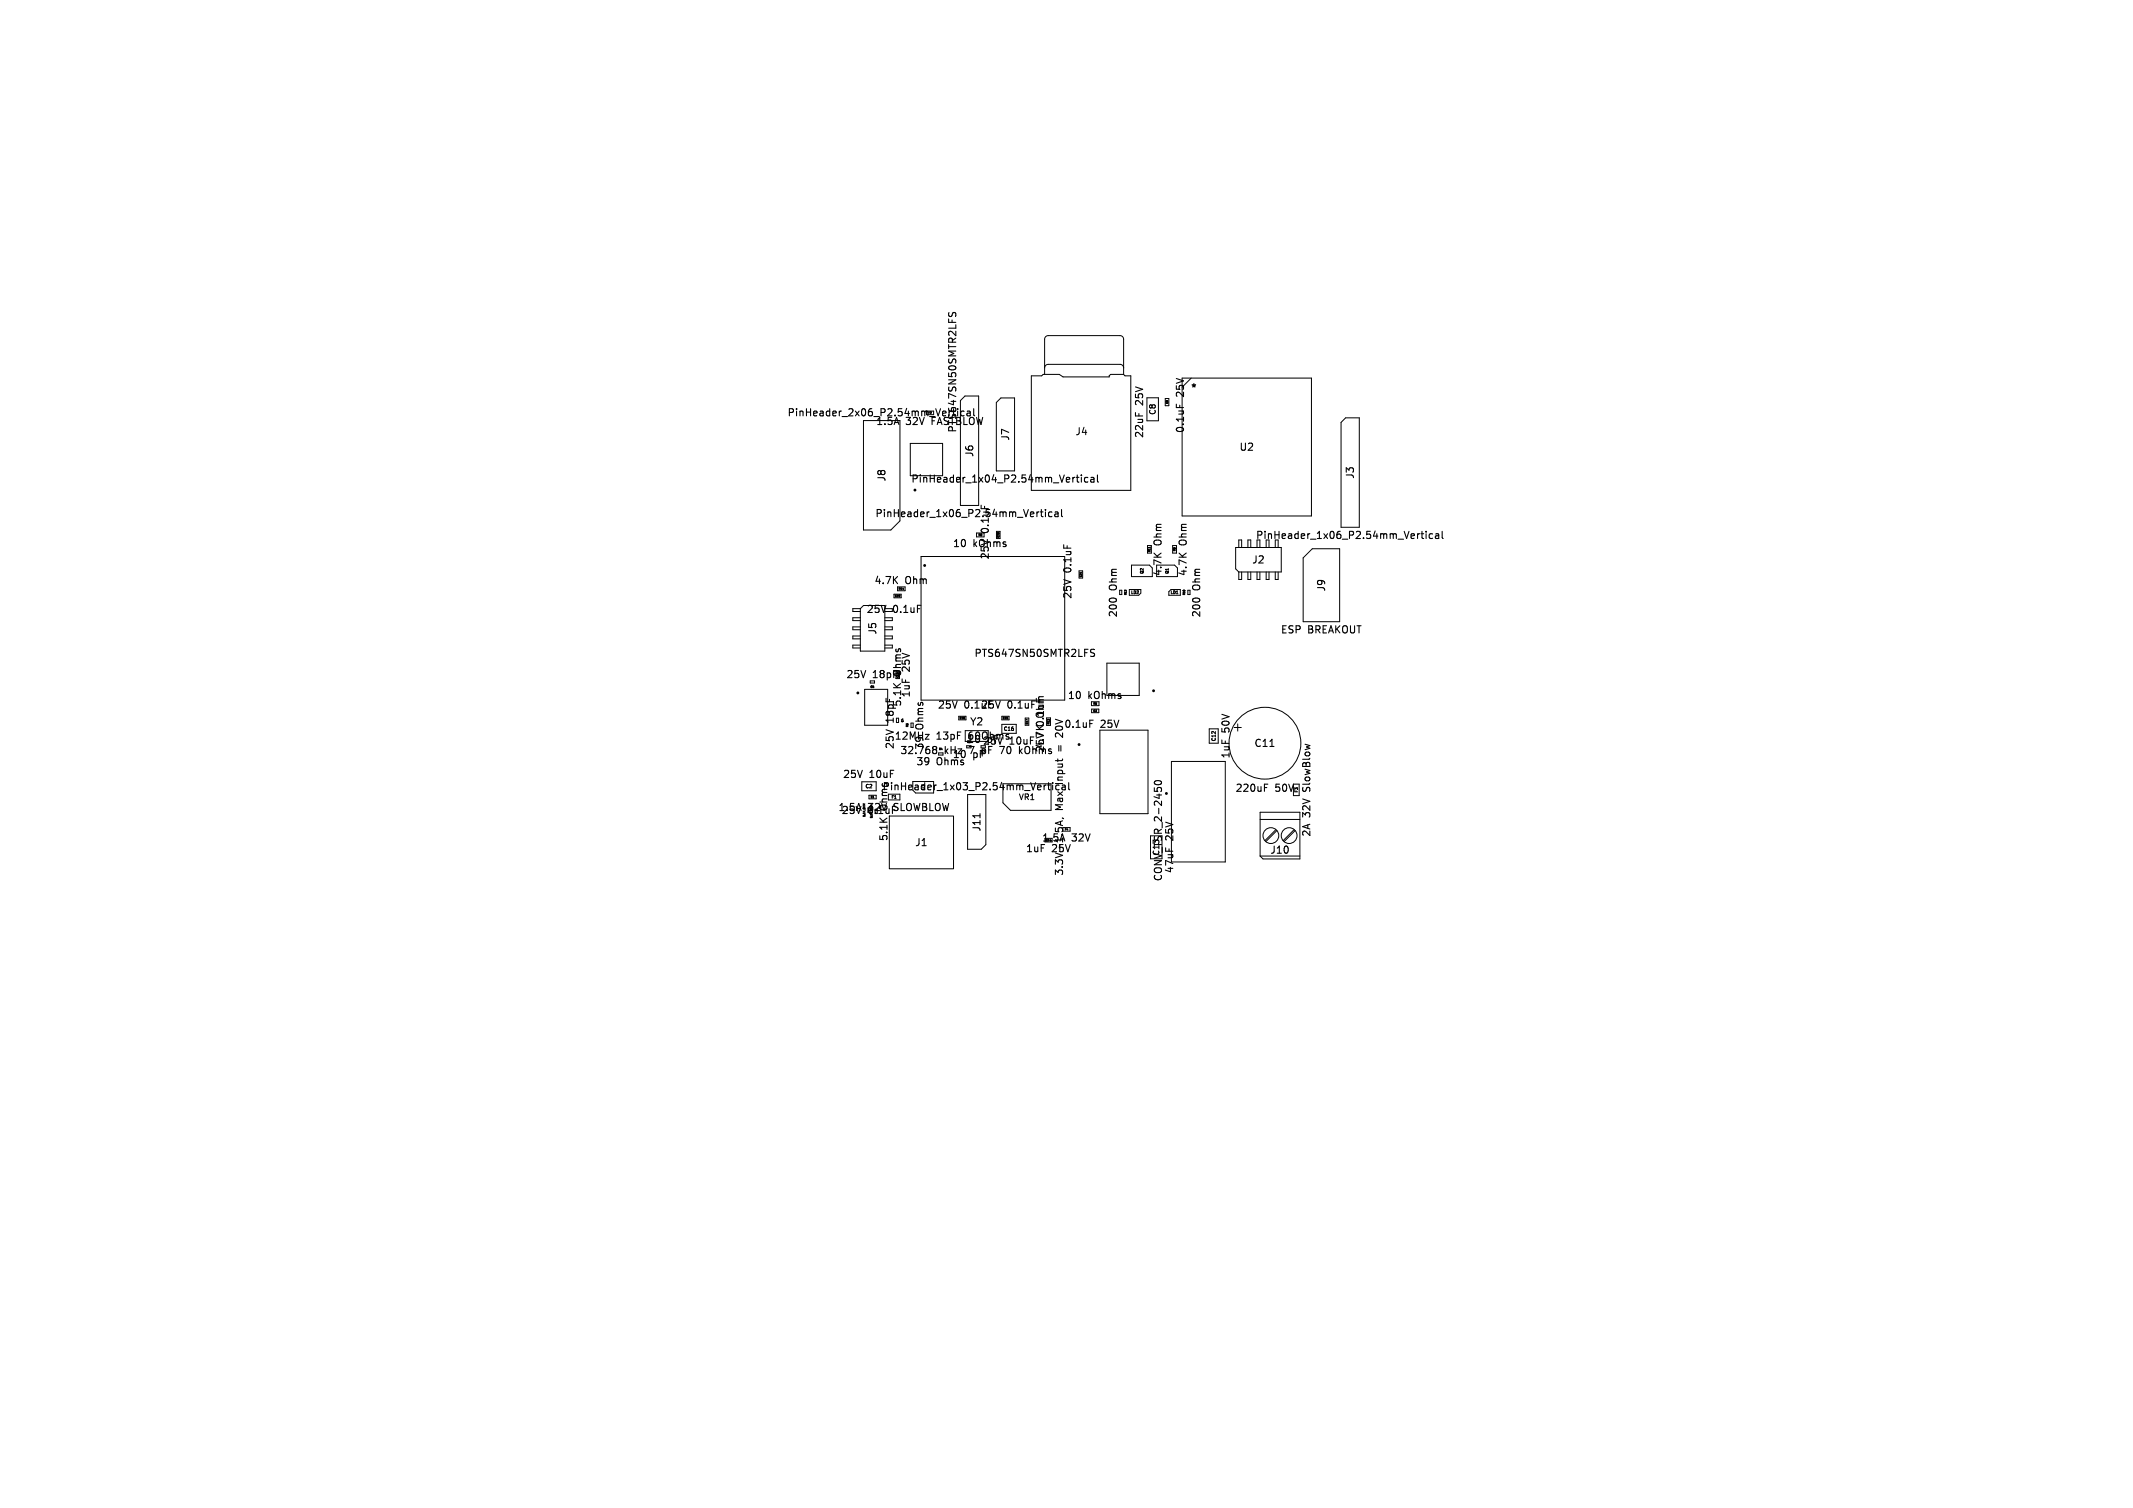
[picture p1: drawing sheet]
<svg xmlns="http://www.w3.org/2000/svg" width="297mm" height="210mm" viewBox="0 0 297 210" stroke-linecap="round" stroke-linejoin="round" font-family="sans-serif">
<defs><g id="words">
<g font-size="1.4">
<text x="109.5" y="58.2">PinHeader_2x06_P2.54mm_Vertical</text>
<text x="121.9" y="59.4">1.5A</text>
<text x="126.1" y="59.4">32V</text>
<text x="129.9" y="59.4">FASTBLOW</text>
<text x="159.4" y="56.4" transform="rotate(-90 159.4 56.4)">25V</text>
<text x="165.1" y="55.3" transform="rotate(-90 165.1 55.3)">25V</text>
<text x="165.7" y="54.7">*</text>
<text x="133.4" y="60.4" transform="rotate(-90 133.4 60.4)">PTS647SN50SMTR2LFS</text>
<text x="135.7" y="63.8" transform="rotate(-90 135.7 63.8)">J6</text>
<text x="140.7" y="61.5" transform="rotate(-90 140.7 61.5)">J7</text>
<text x="149.7" y="60.7">J4</text>
<text x="159.4" y="61.1" transform="rotate(-90 159.4 61.1)">22uF</text>
<text x="165.1" y="60.4" transform="rotate(-90 165.1 60.4)">0.1uF</text>
<text x="172.5" y="63">U2</text>
<text x="123.5" y="67.2" transform="rotate(-90 123.5 67.2)">J8</text>
<text x="126.8" y="67.4">PinHeader_1x04_P2.54mm_Vertical</text>
<text x="188.7" y="66.8" transform="rotate(-90 188.7 66.8)">J3</text>
<text x="121.8" y="72.2">PinHeader_1x06_P2.54mm_Vertical</text>
<text x="132.6" y="76.4">10</text>
<text x="135.5" y="76.4">kOhms</text>
<text x="137.9" y="74.2" transform="rotate(-90 137.9 74.2)">0.1uF</text>
<text x="161.9" y="75.9" transform="rotate(-90 161.9 75.9)">Ohm</text>
<text x="165.4" y="75.9" transform="rotate(-90 165.4 75.9)">Ohm</text>
<text x="174.8" y="75.3">PinHeader_1x06_P2.54mm_Vertical</text>
<text x="121.7" y="81.6">4.7K</text>
<text x="126.1" y="81.6">Ohm</text>
<text x="137.9" y="78" transform="rotate(-90 137.9 78)">25V</text>
<text x="149.4" y="83.5" transform="rotate(-90 149.4 83.5)">25V</text>
<text x="149.4" y="79.7" transform="rotate(-90 149.4 79.7)">0.1uF</text>
<text x="155.7" y="82.2" transform="rotate(-90 155.7 82.2)">Ohm</text>
<text x="161.9" y="80.3" transform="rotate(-90 161.9 80.3)">4.7K</text>
<text x="165.4" y="80.3" transform="rotate(-90 165.4 80.3)">4.7K</text>
<text x="167.3" y="82.2" transform="rotate(-90 167.3 82.2)">Ohm</text>
<text x="174.2" y="78.7">J2</text>
<text x="184.7" y="82.5" transform="rotate(-90 184.7 82.5)">J9</text>
<text x="120.6" y="85.6">25V</text>
<text x="122.2" y="88.5" transform="rotate(-90 122.2 88.5)">J5</text>
<text x="124.3" y="85.6">0.1uF</text>
<text x="155.7" y="86.1" transform="rotate(-90 155.7 86.1)">200</text>
<text x="167.3" y="86.1" transform="rotate(-90 167.3 86.1)">200</text>
<text x="178.3" y="88.4">ESP</text>
<text x="182.1" y="88.4">BREAKOUT</text>
<text x="117.7" y="94.6">25V</text>
<text x="121.5" y="94.6">18pF</text>
<text x="125.7" y="94.1" transform="rotate(-90 125.7 94.1)">Ohms</text>
<text x="126.9" y="93.5" transform="rotate(-90 126.9 93.5)">25V</text>
<text x="135.6" y="91.7">PTS647SN50SMTR2LFS</text>
<text x="124.6" y="100.6" transform="rotate(-90 124.6 100.6)">18pF</text>
<text x="125.7" y="98.5" transform="rotate(-90 125.7 98.5)">5.1K</text>
<text x="126.9" y="97.2" transform="rotate(-90 126.9 97.2)">1uF</text>
<text x="128.8" y="101.6" transform="rotate(-90 128.8 101.6)">Ohms</text>
<text x="130.5" y="98.9">25V</text>
<text x="134.3" y="98.9">0.1uF</text>
<text x="135" y="101.2">Y2</text>
<text x="136.5" y="98.9">25V</text>
<text x="140.3" y="98.9">0.1uF</text>
<text x="145.6" y="99.9" transform="rotate(-90 145.6 99.9)">Ohm</text>
<text x="148.1" y="101.6">0.1uF</text>
<text x="148.2" y="102" transform="rotate(-90 148.2 102)">20V</text>
<text x="148.6" y="97.6">10</text>
<text x="151.5" y="97.6">kOhms</text>
<text x="153.2" y="101.6">25V</text>
<text x="124.5" y="103.2">12MHz</text>
<text x="124.6" y="104.4" transform="rotate(-90 124.6 104.4)">25V</text>
<text x="125.3" y="105.2">32.768</text>
<text x="127.5" y="106.8">39</text>
<text x="128.8" y="104.5" transform="rotate(-90 128.8 104.5)">39</text>
<text x="130.4" y="103.2">13pF</text>
<text x="130.4" y="106.8">Ohms</text>
<text x="131.5" y="105.2">kHz</text>
<text x="132.6" y="105.8">10</text>
<text x="134.6" y="103.7">10</text>
<text x="135.1" y="103.2">60Ohms</text>
<text x="135.2" y="105.2">7</text>
<text x="135.5" y="105.8">pF</text>
<text x="136.8" y="103.9">25V</text>
<text x="137.1" y="105.2">pF</text>
<text x="137.5" y="103.7">pF</text>
<text x="139.9" y="105.2">70</text>
<text x="140.6" y="103.9">10uF</text>
<text x="142.8" y="105.2">kOhms</text>
<text x="145.6" y="104.3" transform="rotate(-90 145.6 104.3)">4.7K 0.1uF</text>
<text x="145.6" y="104.9" transform="rotate(-90 145.6 104.9)">25V</text>
<text x="148.2" y="104.2" transform="rotate(-90 148.2 104.2)">=</text>
<text x="171.4" y="105.7" transform="rotate(-90 171.4 105.7)">1uF</text>
<text x="171.4" y="102" transform="rotate(-90 171.4 102)">50V</text>
<text x="174.6" y="104.2">C11</text>
<text x="116.6" y="113.2">1.5A</text>
<text x="117.1" y="113.6">25V</text>
<text x="117.3" y="108.5">25V</text>
<text x="120.9" y="113.6">0.1uF</text>
<text x="120.9" y="113.2">32V</text>
<text x="121.1" y="108.5">10uF</text>
<text x="122.8" y="110.3">PinHeader_1x03_P2.54mm_Vertical</text>
<text x="123.8" y="112.9" transform="rotate(-90 123.8 112.9)">Ohms</text>
<text x="124.7" y="113.2">SLOWBLOW</text>
<text x="148.2" y="112.9" transform="rotate(-90 148.2 112.9)">Max</text>
<text x="148.2" y="109" transform="rotate(-90 148.2 109)">Input</text>
<text x="171.9" y="110.5">220uF</text>
<text x="177.6" y="110.5">50V</text>
<text x="182.7" y="113.8" transform="rotate(-90 182.7 113.8)">32V</text>
<text x="182.7" y="110" transform="rotate(-90 182.7 110)">SlowBlow</text>
<text x="123.8" y="117.2" transform="rotate(-90 123.8 117.2)">5.1K</text>
<text x="127.3" y="118">J1</text>
<text x="136.7" y="115.9" transform="rotate(-90 136.7 115.9)">J11</text>
<text x="142.8" y="118.9">1uF</text>
<text x="145" y="117.4">1.5A</text>
<text x="146.5" y="118.9">25V</text>
<text x="149.2" y="117.4">32V</text>
<text x="163.6" y="117" transform="rotate(-90 163.6 117)">25V</text>
<text x="176.8" y="119.1">J10</text>
<text x="182.7" y="116.6" transform="rotate(-90 182.7 116.6)">2A</text>
<text x="148.2" y="122.1" transform="rotate(-90 148.2 122.1)">3.3V-1.5A,</text>
<text x="162" y="122.8" transform="rotate(-90 162 122.8)">CONV_TSR_2-2450</text>
<text x="163.6" y="121.7" transform="rotate(-90 163.6 121.7)">47uF</text>
</g>
<g font-size="1.1">
<text x="161.1" y="57.9" transform="rotate(-90 161.1 57.9)">C8</text>
<text x="141.8" y="111.6">VR1</text>
<text x="161.6" y="119.3" transform="rotate(-90 161.6 119.3)">C13</text>
</g>
<g font-size=".7">
<text x="139.7" y="101.9">C16</text>
<text x="169.4" y="103.3" transform="rotate(-90 169.4 103.3)">C12</text>
<text x="120.4" y="109.9">C2</text>
</g>
<g font-size=".6">
<text x="157.4" y="82.8">LD2</text>
<text x="159.3" y="80" transform="rotate(-90 159.3 80)">Q2</text>
<text x="162.8" y="80" transform="rotate(-90 162.8 80)">Q1</text>
<text x="162.9" y="82.8">LD1</text>
<text x="124.1" y="111.3">F1</text>
<text x="128.8" y="110.1" transform="rotate(-90 128.8 110.1)">U3</text>
<text x="180.8" y="110.4" transform="rotate(-90 180.8 110.4)">F3</text>
</g>
<g font-size=".4">
<text x="136.2" y="74.7">R8</text>
<text x="160.2" y="76.9" transform="rotate(-90 160.2 76.9)">R11</text>
<text x="163.7" y="76.8" transform="rotate(-90 163.7 76.8)">R9</text>
<text x="125.1" y="82.2">R14</text>
<text x="146.2" y="100.9" transform="rotate(-90 146.2 100.9)">R13</text>
<text x="152.2" y="98.2">R5</text>
</g>
<g font-size=".3">
<text x="129.2" y="57.7">F2</text>
<text x="162.7" y="56.3" transform="rotate(-90 162.7 56.3)">C9</text>
<text x="139.2" y="74.9" transform="rotate(-90 139.2 74.9)">C20</text>
<text x="124.6" y="83.2">C19</text>
<text x="150.7" y="80.4" transform="rotate(-90 150.7 80.4)">C21</text>
<text x="156.9" y="82.9" transform="rotate(-90 156.9 82.9)">R12</text>
<text x="165.1" y="82.9" transform="rotate(-90 165.1 82.9)">R10</text>
<text x="121.2" y="95.8">C5</text>
<text x="125.2" y="94.4" transform="rotate(-90 125.2 94.4)">C10</text>
<text x="125.8" y="100.6" transform="rotate(-90 125.8 100.6)">C4</text>
<text x="126.5" y="101.3" transform="rotate(-90 126.5 101.3)">R3</text>
<text x="133.6" y="100.2">C18</text>
<text x="139.6" y="100.2">C15</text>
<text x="143.2" y="100.9" transform="rotate(-90 143.2 100.9)">C17</text>
<text x="152.2" y="99.2">C3</text>
<text x="130.7" y="104.5">R4</text>
<text x="134.6" y="103.5">C6</text>
<text x="136.6" y="104.9">C7</text>
<text x="120.5" y="113.8" transform="rotate(-90 120.5 113.8)">5.1K_OHM</text>
<text x="121.2" y="111.2">C1</text>
<text x="121.5" y="114" transform="rotate(-90 121.5 114)">5.1K_OHM</text>
<text x="145.6" y="117.2">C14</text>
<text x="148.2" y="115.7">F4</text>
</g>
</g></defs>
<g fill="none" stroke="#000" stroke-width=".14">
<path d="M120.2 58.6h5.1v13.9l-1.3 1.3h-3.8zM133.7 55.8l.7-.6h1.9v15.2h-2.6zM138.7 56.1l.7-.7h1.9v10.2h-2.6zM143.6 52.3h1.4l.2-.2h2.3l.5 .4h6.4v-.2l.2-.2h1.8l.2 .2h.9v16h-13.9zM145.5 51.2a.5 .5 0 0 1 .5-.5h10a.5 .5 0 0 1 .5 .5M145.5 52.1v-4.9a.5 .5 0 0 1 .5-.5h10a.5 .5 0 0 1 .5 .5v4.9M159.7 55.4h1.6v3.2h-1.6zM162.2 55.5h.6v1h-.6zM164.6 52.7h18v19.2h-18zM165.9 52.7l-1.3 1.2M186.7 58.8l.7-.6h1.9v15.2h-2.6zM126.7 61.8h4.5v4.5h-4.5z"/>
<path d="M128.2 77.5h20v20h-20zM136 74.2h1v.6h-1zM138.7 75v-1h.6v1M150.2 79.5h.5v1h-.5zM150.6 79.7v.1M157.5 78.7h2.6l.4 .4v1.2h-3zM159.8 76h.5v1h-.5zM160.2 76.2v.1M161 78.7h2.6l.3 .4v1.2h-2.9M163.3 76h.5v1h-.5zM172.1 76.2h6.3v3.5h-5.9l-.4-.5zM172.5 76.2v-1h.4v1"/>
<path d="M172.5 79.7v1h.4v-1M173.8 76.2v-1h.4v1M173.8 79.7v1h.4v-1M175 79.7v1h.4v-1M175 75.2v1M175.4 75.2v1M176.3 79.7v1h.4v-1M176.3 75.2v1M176.7 75.2v1M177.6 79.7v1h.4v-1M177.6 75.2v1M178 75.2v1"/>
<path d="M182.7 76.4h3.8v10.2h-5v-8.9zM119.8 84.8h-1.1v.4h1.1M119.8 86h-1.1v.4h1.1M119.8 87.3h-1.1v.4h1.1M119.8 88.6h-1.1v.4h1.1M119.8 89.8h-1.1v.4h1.1M120.2 84.3h3v6.4h-3.4v-5.9zM120.4 96h3.2v5h-3.2zM121.8 94.8h-.6v.3h.6M123.2 85.2h1.1M123.2 86h1.1v.4h-1.1M123.2 87.3h1.1v.4h-1.1"/>
<path d="M123.2 88.6h1.1v.4h-1.1M123.2 89.8h1.1v.4h-1.1M123.2 84.8h1.1M124.5 82.8h1v.5h-1zM125 81.7h1v.6h-1zM133.5 99.8h1v.5h-1zM139.5 99.8h1v.5h-1zM145.7 100h.6v1h-.6M152 97.7v.6h1v-.6M152 98.8h1v.5h-1zM154.1 92.4h4.5v4.5h-4.5zM155.9 82.2v.6h.3v-.6"/>
<path d="M157.2 82.1h1.6v.5l-.2 .3h-1.4zM163 82.1h1.3v.8h-1.5v-.5zM165.4 82.2h.3v.6h-.3zM120 108.9h2v1.2h-2zM120.4 112h-.2h.2M121 110.8h1v.5h-1zM123.8 113.6h9v7.4h-9zM125.3 110.6v.8h-1.6M126.8 100.7h.3v.6h-.3zM127.1 108.8h2.9M127.5 110.4h2.5M131.3 104.9h-.6v.3h.6"/>
<path d="M134.7 110.7h2.6v6.9l-.7 .7h-1.9zM137.6 101.8h-3.2v1.5h3.2M139.5 100.9h2v1.2h-2zM139.7 109.2h6.6v3.7h-5.6l-1-1.1zM142.8 100h.4v1h-.4zM148 115.3h1v.5h-1M153.2 101.7h6.6v11.6h-6.6zM160.2 116.4h1.6v3.2h-1.6zM163.1 106h7.5v14h-7.5zM168.4 101.5h1.2v2h-1.2zM171.8 101.3h1M172.3 100.8v1"/>
<path d="M175.5 113.1h5.5v6.5h-5.1l-.4-.4zM175.5 114.1h5.5M175.5 119.2h5.5M177.7 115.5l-1.6 1.6M177.8 115.7l-1.5 1.5M180.1 109.2h.8v1.6h-.8M180.2 115.5l-1.5 1.6M180.3 115.7l-1.5 1.5"/>
<circle cx="176.1" cy="103.5" r="5"/>
<circle cx="177" cy="116.4" r="1.1"/>
<circle cx="179.5" cy="116.4" r="1.1"/>
</g>
<g fill="none" stroke="#000" stroke-width=".15">
<path d="M132.1 43.5v.4l.1 .1h.3l.2-.4 .2-.1 .2 .2-.1 .4M133.9 57.9h.1M133.9 57.3h.3M134.2 57.9h.1M134.7 57.3h.4v.6M135.1 57.9h-.1M135.1 57.5l-.4 .1-.1 .2 .2 .1M135.6 56.9v.9l.1 .1M158.1 57.5v.4M163.8 56.3v.5M144.9 71.3h.3M145 71v.8l.2 .2"/>
<path d="M145.6 71v.1M145.6 71.3v.7M146.5 71.3h-.3l-.2 .2 .1 .4h.4M146.9 71.3h.4v.7M147.3 71.5l-.3 .1-.1 .1 .1 .3 .3-.1M147.8 71v.8l.2 .2M149.9 66.5h.3M150 66.1v.9l.2 .1M150.6 66.1v.1M150.6 66.5v.6M151.5 66.5h-.3l-.2 .2 .1 .4h.4M151.9 66.5h.4v.6"/>
<path d="M152.3 66.7l-.3 .1-.1 .1 .1 .2h.3M152.8 66.1v.9l.2 .1M197.9 74.3h.3M198 74v.9l.2 .1M198.6 74v.1M198.6 74.3v.7M199.5 74.4l-.3-.1-.2 .2 .1 .4h.4M199.9 74.4h.4v.6M200.3 74.6h-.3l-.1 .2 .1 .2 .3-.1M200.8 74v.9l.2 .1M152.4 90.5l-.4-.1-.1 .1v.3l.4 .2 .1 .2-.2 .2h-.4M154.6 83.3h.7"/>
<path d="M166.2 83.3h.7M128.8 102.3h.6l-.6 .6h.6M129.9 104.3l.1 .1M130 104l-.1 .1M130 104.4h.2M130 104.4l-.1 .1M130.2 104l.2 .1-.2 .3M130.2 104.4l.2 .2v.3l-.2 .1-.3-.1M136.5 113.3v.6M139.2 104h.7l-.5 1M142 104v1M142 104.6l.3 .4"/>
<path d="M142.3 104.3l-.3 .4M145.9 109.3h.3M146 109v.9l.2 .1M146.6 109v.1M146.6 109.3v.7M147 102.3l.1 .3M147.2 109.3l-.2 .2v.3M147.4 109.3l.1 .1M147.7 114.4v.5M147.9 113.9l.2 .1M148 114.3l-1 .3 1 .4M148 102.1v.6l-.6-.6"/>
<path d="M148 109.3l-.1 .1M148.2 109.3l.1 .2v.5M148.3 109.6h-.3l-.1 .2M148.8 109v.9l.2 .1M151.7 100.3h.5M160.8 108.9a.59 .59 0 0 1 .9 .1 .57 .57 0 0 1-1-.1zM161.2 109.7h.4M176.1 109.7h.3M176.1 109.2h.4M176.8 104h.6"/>
</g>
<g fill="none" stroke="#000" stroke-width=".2">
<circle cx="127.4" cy="68.2" r=".1"/>
<circle cx="128.7" cy="78.8" r=".1"/>
<circle cx="119.4" cy="96.5" r=".1"/>
<circle cx="160.6" cy="96.2" r=".1"/>
<circle cx="150.3" cy="103.7" r=".1"/>
</g>
<use href="#words"/>
</svg>
